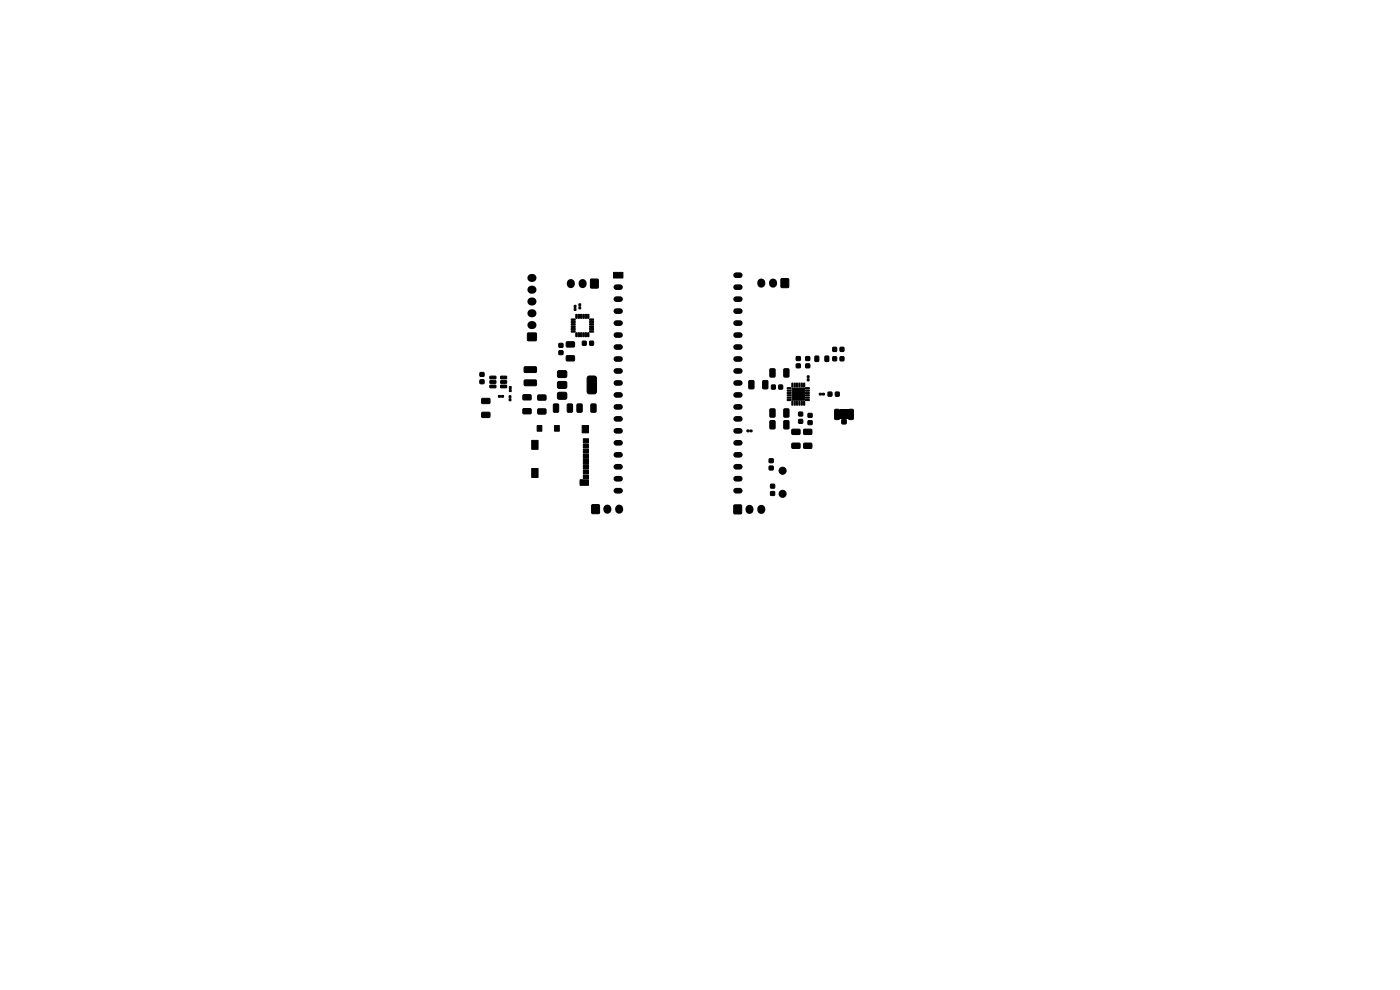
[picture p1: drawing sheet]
<svg xmlns="http://www.w3.org/2000/svg" width="297mm" height="210mm" viewBox="0 0 297 210" stroke-linecap="round" stroke-linejoin="round" font-family="sans-serif">
<path d="M178.1 86.8h1.9v2.1h-1.9z" fill="#000"/>
<g fill="none" stroke="#000" stroke-width="1.7">
<path d="M112.7 59h.3M161.5 59.9v.3M164 59.9v.3M112.7 61.5h.3M112.7 64h.3M112.7 66.5h.3M112.7 69h.3M121.1 60v.3M123.6 60v.3M128.9 107.9v.2M131.3 107.9v.2M159 107.9v.3"/>
<path d="M161.5 107.9v.3"/>
</g>
<g fill="#000" stroke="#000" stroke-width=".21">
<path d="M130.1 57.8h2v1.2h-2zM101.8 79h.9v.8h-.9zM103.9 79.8h1.2l.1 .5-1.2 .1zM106.2 79.8h1.2l.1 .5-1.2 .1zM111.9 70.7h1.9v1.5h-1.9zM111.2 77.9l2.5-.1 .1 .2v.9l-.2 .1h-2.3l-.1-.2zM118.3 78.8l.3-.2 1.5 .1 .1 .3v.9l-.3 .2-1.5-.1-.2-.3zM118.6 74.4h.8v.8h-.8zM118.6 72.9h.8v.7h-.8zM120.2 75.5h1.5l.2 .2v.7l-.3 .2h-1.3l-.2-.3zM120.2 72.6l1.5-.1 .2 .2v.8l-.3 .1h-1.3l-.2-.2zM121.2 67.7h.8v.2l-.8 .1z"/>
<path d="M121.2 68.2h.8v.2l-.8 .1zM121.2 68.7h.8v.2l-.8 .1zM121.2 69.2h.8v.2l-.8 .1zM121.2 69.7h.8v.2l-.8 .1zM121.2 70.2h.8v.2l-.8 .1zM121.8 65.4h.4v.4h-.4zM121.8 64.8h.4v.4h-.4zM122.2 70.6h.2v.8h-.2zM122.2 66.7h.2v.8h-.2zM122.7 70.6h.2v.8h-.2zM122.7 66.7h.2v.8h-.2zM122.8 64.5h.4v.4h-.4z"/>
<path d="M122.8 65.1h.4v.4h-.4zM123.2 70.6h.2v.8h-.2zM123.2 66.7h.2v.8h-.2zM123.6 72.4h.7v.8h-.7zM123.7 70.6h.2v.8h-.2zM123.7 66.7h.2v.8h-.2zM124.2 70.6h.2v.8h-.2zM124.2 66.7h.2v.8h-.2zM124.7 70.6h.2v.8h-.2zM124.7 66.7h.2v.8h-.2zM125.1 72.4h.8v.8h-.8zM125.1 70.2h.8v.2l-.8 .1z"/>
<path d="M125.1 69.7h.8v.2l-.8 .1zM125.1 69.2h.8v.2l-.8 .1zM125.1 68.7h.8v.2l-.8 .1zM125.1 68.2h.8v.2l-.8 .1zM125.1 67.7h.8v.2l-.8 .1zM125.3 59.3h1.6v1.8h-1.6zM163.4 78.3l.8-.1 .2 .2v1.4l-.1 .2h-.7l-.3-.1zM165.7 59.2h1.6v1.8h-1.6zM166.3 78.3l.8-.1 .3 .2v1.4l-.2 .2h-.7l-.2-.1zM168.9 75.7h.9v.7h-.9zM168.9 77.2h.9v.8h-.9zM170.9 77.2h.9v.8h-.9z"/>
<path d="M170.9 75.7h.9v.7h-.9zM172.9 75.6l.6-.1 .2 .1v.9l-.1 .2-.7-.1zM175 75.6l.6-.1 .2 .1v.9l-.1 .2-.7-.1zM176.7 73.7h.8v.8h-.8zM176.7 75.7h.8v.8h-.8zM178.2 73.7h.8v.8h-.8zM178.2 75.7h.8v.8h-.8zM101.8 80.6h.9v.8h-.9zM102.2 84.6l1.6-.1 .2 .2-.1 .8-.2 .1h-1.4l-.1-.2zM102.2 87.5h1.6l.2 .2-.1 .7-.2 .2h-1.4l-.1-.3zM103.9 80.8l1.2-.1 .1 .5-1.2 .1zM103.9 81.7h1.2l.1 .5-1.2 .1z"/>
<path d="M105.8 83.9h.4v.4h-.4zM106.2 81.7h1.2l.1 .5-1.2 .1zM106.2 80.8l1.2-.1 .1 .5-1.2 .1zM106.4 83.9h.4v.4h-.4zM108 84.6h.4v.4h-.4zM108 84h.4v.4h-.4zM108.1 82h.3v.4h-.3zM108.1 82.7h.3v.4h-.3zM111 83.8l1.5-.1 .2 .3v.7l-.3 .2-1.3-.1-.2-.2zM111 86.7h1.5l.2 .2v.8l-.3 .1h-1.3l-.2-.2zM112.8 93.4h1.3v1.9h-1.3zM112.8 99.4h1.3v1.9h-1.3z"/>
<path d="M111.2 80.7l2.5-.1 .1 .2v.9l-.2 .1h-2.3l-.1-.2zM113.9 90.3h1v1.2h-1zM114.1 83.8h1.6l.1 .2v.8l-.2 .1h-1.4l-.2-.2zM114.1 86.8l1.6-.1 .1 .3v.7l-.2 .2-1.4-.1-.2-.2zM117.4 85.7h.9l.2 .1v1.4l-.1 .2-.8 .1-.2-.2zM117.7 90.3h.9v1.2h-.9zM118.3 81.1l.3-.2 1.5 .1 .1 .3v.9l-.3 .2-1.5-.1-.2-.3zM118.3 83.4l.3-.2 1.5 .1 .1 .3v.9l-.3 .2-1.5-.1-.2-.3zM120.4 85.7h.8l.3 .1v1.4l-.2 .2-.7 .1-.3-.2zM123.5 90.3h1.3v1.5h-1.3zM122.4 85.7h.9l.2 .1v1.4l-.1 .2-.8 .1-.2-.2zM123.7 93.1h1.1v.8h-1.1z"/>
<path d="M123.7 94.2h1.1v.8h-1.1zM123.7 95.3h1.1v.8h-1.1zM123.7 96.4h1.1v.8h-1.1zM123.7 97.5h1.1v.8h-1.1zM123.7 98.6h1.1v.8h-1.1zM123.7 99.7h1.1v.8h-1.1zM124.7 79.9l.2-.1h1.1l.5 .2 .1 3.1-.3 .4h-1.4l-.3-.2-.1-3zM125.4 85.7h.8l.3 .1v1.4l-.2 .2-.7 .1-.3-.2zM158.5 91.2h.4v.4h-.4zM158.9 80.8l.8-.1 .3 .2v1.4l-.2 .2h-.7l-.3-.1zM159.1 91.2h.4v.4h-.4zM161.8 80.8l.9-.1 .2 .2v1.4l-.1 .2h-.8l-.2-.1z"/>
<path d="M163.4 86.8l.8-.1 .2 .2v1.4l-.1 .2h-.7l-.3-.1zM163.2 98.9h.8v.8h-.8zM163.2 97.3h.8v.8h-.8zM163.7 81.7h.8v.8h-.8zM163.4 89.3l.8-.1 .2 .2v1.4l-.1 .2h-.7l-.3-.1zM165.2 81.7h.8v.8h-.8zM166.3 86.8l.8-.1 .3 .2v1.4l-.2 .2h-.7l-.2-.1zM167 82.2h.8v.2l-.8 .1zM167 82.7h.8v.2l-.8 .1zM167 83.2h.8v.2l-.8 .1zM167 83.7h.8v.2l-.8 .1zM167 84.2h.8v.2l-.8 .1z"/>
<path d="M167 84.7h.8v.2l-.8 .1zM166.3 89.3l.8-.1 .3 .2v1.4l-.2 .2h-.7l-.2-.1zM168 85.1l.2 .1v.8l-.2-.1zM168 81.3h.2v.8l-.2-.1zM168 82.3h2.6v2.6h-2.6zM168 94.1l1.6-.1 .2 .2-.1 .8-.2 .1h-1.4l-.2-.2zM168 91.1h1.6l.2 .2-.1 .7-.2 .2h-1.4l-.2-.3zM168.5 85.1l.2 .1v.8l-.2-.1zM168.5 81.3h.2v.8l-.2-.1zM169 85.1l.2 .1v.8l-.2-.1zM169 81.3h.2v.8l-.2-.1zM169.5 85.1l.2 .1v.8l-.2-.1z"/>
<path d="M169.5 81.3h.2v.8l-.2-.1zM169.4 89h.9v.8h-.9zM169.4 87.4h.9v.8h-.9zM170 85.1l.2 .1v.8l-.2-.1zM170 81.3h.2v.8l-.2-.1zM170.5 85.1l.2 .1v.8l-.2-.1zM170.5 81.3h.2v.8l-.2-.1zM170.5 94.1l1.6-.1 .1 .2v.8l-.2 .1h-1.4l-.2-.2zM170.5 91.1h1.6l.1 .2v.7l-.2 .2h-1.4l-.2-.3zM170.9 84.7h.8v.2l-.8 .1zM170.9 84.2h.8v.2l-.8 .1zM170.9 83.7h.8v.2l-.8 .1z"/>
<path d="M170.9 83.2h.8v.2l-.8 .1zM170.9 82.7h.8v.2l-.8 .1zM170.9 82.2h.8v.2l-.8 .1zM171.3 80.4h.3v.4h-.3zM171.3 79.7h.3v.4h-.3zM171.4 89.3h.9v.7h-.9zM171.4 87.7h.9v.8h-.9zM173.8 83.4h.4v.4h-.4zM174.5 83.4h.4v.4h-.4zM175.7 83.2h.8v.8h-.8zM177.2 83.2h.8v.8h-.8zM177.1 86.9l.8-.1 .2 .2v1.8l-.2 .2h-.6l-.2-.1z"/>
<path d="M178.6 89h.9v.9h-.9zM180.1 86.9l.7-.1 .2 .2 .1 1.8-.2 .2h-.6l-.3-.1zM123.1 101.8h1.7v1.1h-1.7zM123.7 100.8h1.1v.7h-1.1zM125.6 107.1h1.5v1.8h-1.5zM155.7 107.2h1.6v1.8h-1.6zM163.5 104.3h.8v.8h-.8zM163.5 102.7h.8v.8h-.8z"/>
<circle cx="166" cy="99.9" r=".75"/>
<circle cx="166" cy="104.8" r=".75"/>
</g>
<g fill="none" stroke="#000" stroke-width="1.2">
<path d="M156.1 58.4h.9M130.8 60.9h.8M130.8 63.5h.8M130.8 66h.8M130.8 68.5h.8M130.8 71.1h.8M130.8 73.6h.8M130.8 76.2h.8M130.8 78.7h.8M156.1 60.9h.9M156.1 63.5h.9M156.1 66h.9"/>
<path d="M156.1 68.5h.9M156.1 71.1h.9M156.1 73.6h.9M156.1 76.2h.9M156.1 78.7h.9M130.8 81.2h.8M130.8 83.8h.8M130.8 86.3h.8M130.8 88.9h.8M130.8 91.4h.8M130.8 93.9h.8M130.8 96.5h.8"/>
<path d="M130.8 99h.8M156.1 81.2h.9M156.1 83.8h.9M156.1 86.3h.9M156.1 88.9h.9M156.1 91.4h.9M156.1 93.9h.9M156.1 96.5h.9M156.1 99h.9M130.8 101.6h.8M130.8 104.1h.8M156.1 101.6h.8"/>
<path d="M156.1 104.1h.8"/>
</g>
</svg>
